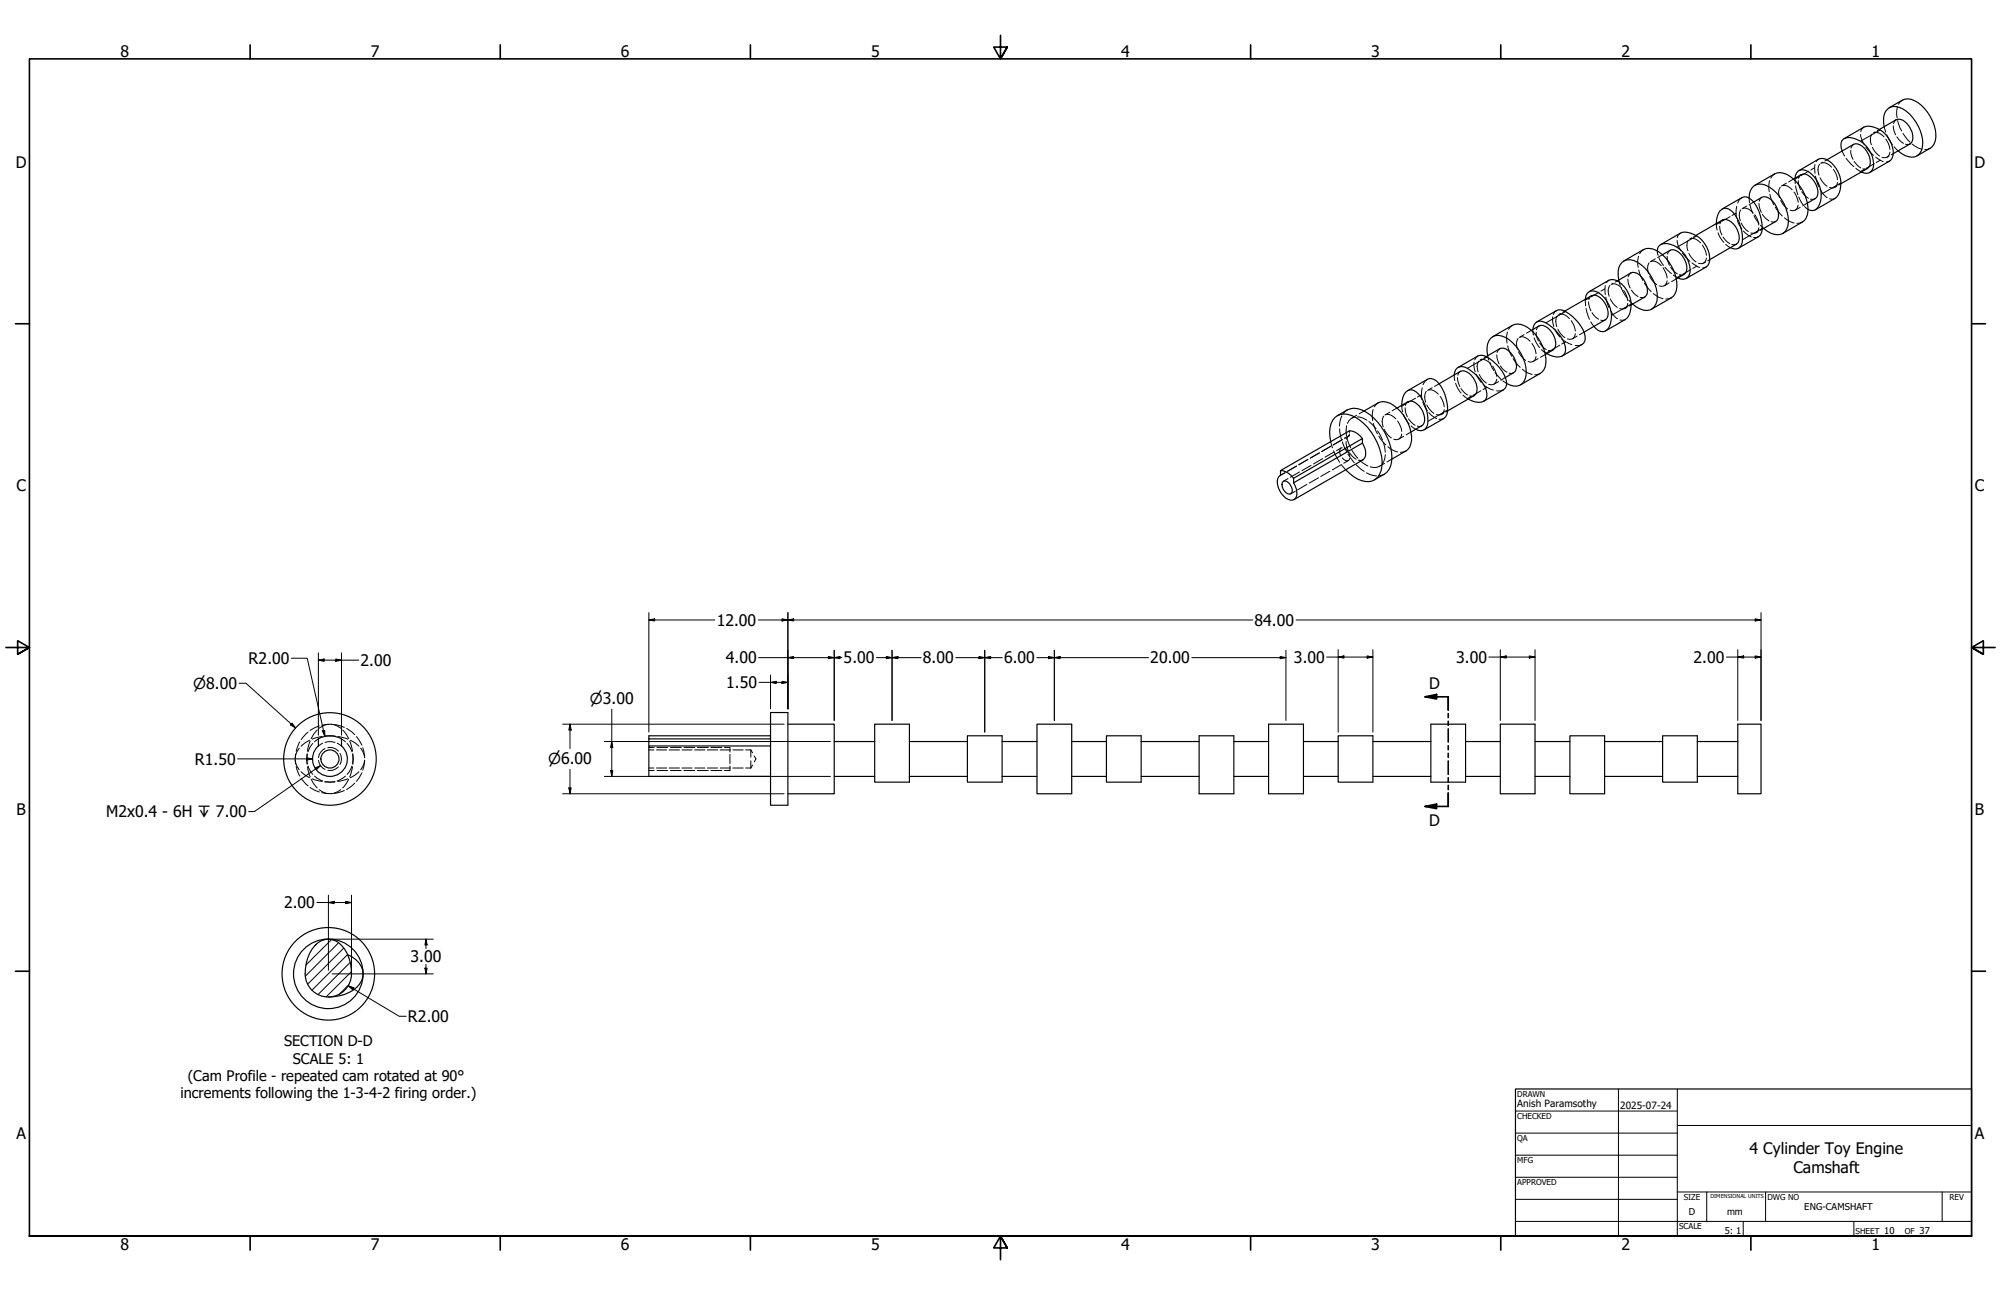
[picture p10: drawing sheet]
<svg xmlns="http://www.w3.org/2000/svg" width="864mm" height="559mm" viewBox="0 0 864 559" stroke-linecap="round" stroke-linejoin="round" font-family="sans-serif">
<defs><g id="words">
<g font-size="6.9">
<text x="52.1" y="24.4">8</text>
<text x="160" y="24.4">7</text>
<text x="268" y="24.4">6</text>
<text x="375.9" y="24.4">5</text>
<text x="483.9" y="24.4">4</text>
<text x="591.8" y="24.4">3</text>
<text x="699.8" y="24.4">2</text>
<text x="807.7" y="24.4">1</text>
<text x="6.9" y="72.3">D</text>
<text x="852.1" y="72.3">D</text>
<text x="7.1" y="212">C</text>
<text x="852.4" y="212">C</text>
<text x="309.3" y="270">12.00</text>
<text x="541.5" y="270">84.00</text>
<text x="107.3" y="286.5">R2.00</text>
<text x="155.6" y="287.3">2.00</text>
<text x="313.2" y="286.3">4.00</text>
<text x="364.1" y="286.3">5.00</text>
<text x="398.3" y="286.3">8.00</text>
<text x="433.3" y="286.3">6.00</text>
<text x="496.4" y="286.3">20.00</text>
<text x="558.4" y="286">3.00</text>
<text x="628.5" y="286">3.00</text>
<text x="730.9" y="286">2.00</text>
<text x="313.4" y="297">1.50</text>
<text x="616.8" y="297.2">D</text>
<text x="84.1" y="330">R1.50</text>
<text x="7.2" y="351.7">B</text>
<text x="45.8" y="352.7">M2x0.4 - 6H ↧ 7.00</text>
<text x="852.4" y="351.7">B</text>
<text x="616.8" y="356.5">D</text>
<text x="122.6" y="391.9">2.00</text>
<text x="177.2" y="415.2">3.00</text>
<text x="176.1" y="441.1">R2.00</text>
<text x="7.1" y="491.4">A</text>
<text x="852.3" y="491.4">A</text>
<text x="755.1" y="497.8">4 Cylinder Toy Engine</text>
<text x="774" y="506">Camshaft</text>
<text x="52.1" y="539.4">8</text>
<text x="160" y="539.4">7</text>
<text x="268" y="539.4">6</text>
<text x="375.9" y="539.4">5</text>
<text x="483.9" y="539.4">4</text>
<text x="591.8" y="539.4">3</text>
<text x="699.8" y="539.4">2</text>
<text x="807.7" y="539.4">1</text>
</g>
<g font-size="6.5">
<text x="83.4" y="297.2">⌀8.00</text>
<text x="254.5" y="304">⌀3.00</text>
<text x="236.5" y="329.9">⌀6.00</text>
</g>
<g font-size="6.3">
<text x="122.6" y="451.4">SECTION D-D</text>
<text x="126.4" y="458.9">SCALE 5: 1</text>
<text x="81" y="466.5">(Cam Profile - repeated cam rotated at 90°</text>
<text x="77.9" y="474">increments following the 1-3-4-2 firing order.)</text>
</g>
<g font-size="4.3">
<text x="654.8" y="477.8">Anish Paramsothy</text>
<text x="699.3" y="478.6">2025-07-24</text>
</g>
<g font-size="4.1">
<text x="728.9" y="524.1">D</text>
<text x="745.4" y="524.1">mm</text>
<text x="778.7" y="522.3">ENG-CAMSHAFT</text>
<text x="744.3" y="532.6">5: 1</text>
<text x="813.2" y="532.6">10</text>
<text x="828.5" y="532.6">37</text>
</g>
<g font-size="3.5">
<text x="654.8" y="473.2">DRAWN</text>
<text x="654.8" y="482.8">CHECKED</text>
<text x="654.8" y="492.3">QA</text>
<text x="654.8" y="501.8">MFG</text>
<text x="654.8" y="511.4">APPROVED</text>
<text x="726.7" y="517.7">SIZE</text>
<text x="762.8" y="517.7">DWG NO</text>
<text x="841.4" y="517.7">REV</text>
<text x="724.7" y="530.4">SCALE</text>
<text x="800.9" y="532.6">SHEET</text>
<text x="822.1" y="532.6">OF</text>
</g>
<text font-size="2.3" x="738.3" y="516.9">DIMENSIONAL UNITS</text>
</g></defs>
<!-- layer: Hatch (ANSI) -->
<path d="M136.6 407.4l-.8 .7M143.1 405.4l-11 11M146.1 406.8l-14.3 14.4M148.4 409.1l-15.6 15.6M150 411.9l-15.4 15.4M151.1 415.3l-13.8 13.8M151.6 419.3l-10.8 10.8M150.5 424.9l-4.1 4.1" fill="none" stroke="#000" stroke-width=".43"/>
<!-- layer: Hidden Narrow (ANSI) -->
<g fill="none" stroke="#000" stroke-width=".43">
<path d="M776.4 76.3l-1.7 1M780.6 73.9l-3.4 1.9M783.1 72.4l-1.6 .9M804.7 73l-1.7 1M808.9 70.6l-3.4 2M811.5 69.2l-1.7 .9M742.4 95.9l-1.7 1M746.7 93.5l-3.4 1.9M749.2 92l-1.7 1M725.5 118.7l-1.7 1.1M729.7 116.3l-3.4 2M732.3 114.9l-1.7 .9"/>
<path d="M685.9 128.6l-1.8 .9M690.1 126.1l-3.3 2M692.7 124.7l-1.8 .9M668.9 151.4l-1.7 1M673.2 149l-3.5 1.9M675.7 147.5l-1.7 1M606.7 174.3l-1.7 1M610.9 171.8l-3.4 2M613.5 170.4l-1.7 .9M634.9 171l-1.6 1M639.2 168.6l-3.4 2M641.7 167.1l-1.6 1"/>
<path d="M137.5 328.1a4.5 4.5 0 0 0 2.8 3.9M140.3 323a4.9 4.9 0 0 0-2.8 3.9M141.5 322.6a4.5 4.5 0 0 1 4.5 1.5M146 330.9a4.9 4.9 0 0 1-4.5 1.5M146.7 325.1a4.8 4.8 0 0 1 0 4.8M280 332.5h2.3M280 322.5h2.3M283.5 332.5h4.7M283.5 322.5h4.7M289.4 332.5h4.6M289.4 322.5h4.6M295.2 332.5h4.6"/>
<path d="M295.2 322.5h4.6M301 332.5h4.7M301 322.5h4.7M306.8 332.5h4.7M306.8 322.5h4.7M312.7 332.5h2.3M312.7 322.5h2.3"/>
</g>
<!-- layer: Hidden (ANSI) -->
<g fill="none" stroke="#000" stroke-width=".43">
<path d="M803 58l.4 1.9 1.2 2.6M804.4 54.9l-.7 .6-.6 1.3M807.9 57.9a4.2 4.2 0 0 0-.2 4.6M808.9 57.3a3.7 3.7 0 0 1 4.2 1.8M809.3 56.9l-.8 .5M811.1 55.9l-.9 .5M813.2 54.7l.6 2.3M814.3 58.2l2.4 4.2M817.1 54.3l.4 2.3 .6 1.6M818.3 51.7l-1.1 1.6M818.6 59.1l1 1.2 1.9 1.5M818.9 46.1l-.3 1.8 .2 3"/>
<path d="M819 52.1l1.7 4.4M821 43.2l-1.7 1.8M821.3 57.6l3.1 3.7M763.8 77.9a8.9 8.9 0 0 0-.2 4.8M765.9 75.1l-1.7 1.7M771 79.1l-2.1 1.2M774.1 77.3l-2.1 1.2M774.7 77.2l.1 2M774.7 76.9v.1M776.1 78l.4 2.3 .6 1.6M777.4 75.4l-1.2 1.6M783.3 71v3.8"/>
<path d="M783.5 76l1.5 4.6M784.8 68.7l-1 1M785.3 70.9a4.4 4.4 0 0 0-.2 4.7M785.5 76.7l1.1 1.8 1.9 1.9M786.3 70.3a4 4 0 0 1 4.2 1.8M786.7 70l-.9 .5M788.5 69l-.9 .5M791.3 73.1a8.5 8.5 0 0 1 1.8 4.4M793.1 78.7a2.37 2.37 0 0 1-3.5 2.2M794.4 79.3l-.8 .5M795 65.2l1.1 2.1M796.7 68.3l3.3 3.6"/>
<path d="M798.8 64.9v1.1l.9 2.8M800 62.3l-.7 .6-.4 1M800.2 69.7l2.9 2.8M801 72.6l2.1 1.5M803.2 74.2h.1M805.3 63.5l3.2 3.6M805.9 72.7l-1.9 .1M808.1 63.6l1.1 1.8 1.9 1.9M809.5 67.8l3.2 1.9M813.9 60l1 1.7 .8 2.8M815.3 67.3l-.8 .5M815.5 69.5l-1.4 .4"/>
<path d="M815.7 65.7a2.43 2.43 0 0 1-3.5 2.2M817.1 66.3l-.9 .5M817.5 63.3l1.6 1.8M824.4 62.1l-2 .1M825.2 62.2a8.8 8.8 0 0 0 4.3 2.2M833 64l-2.3 .6M740.7 96.8l.4 2.5M740.7 96.5v.1M742.2 97.6l.3 2.3 .6 1.5M743.4 94.9l-.6 .6-.5 1.1M749.6 89l-.4 3 .3 2.1M749.8 95.1l2 3.8"/>
<path d="M751.3 90.6a4.4 4.4 0 0 0-.2 4.6M751.5 96.3a8.4 8.4 0 0 0 3.1 3.6M751.8 85.3l-.8 .6-1.1 1.7M752.3 89.9a3.9 3.9 0 0 1 4.2 1.9M752.4 99.7l3.4 2.5M753.9 88.9l-2 1.1M754.9 85.5l.2 1.9M755.3 88.4l1.2 3.7M756.9 87.2l-2 1.1M757 93l2.1 3.4M757.3 92.6l1 1.8 .8 2.7M758.8 99.9l-.9 .6"/>
<path d="M759.1 98.3a2.37 2.37 0 0 1-3.5 2.2M759.1 87.8l.4 2.3 .7 1.5M759.8 97.2l1.4 1.4M760.3 85.2l-.6 .5-.4 1.1M760.5 98.9l-.8 .5M760.7 92.5l.9 1.3 1.9 1.5M763.8 83.9l1.8 4.5M766.2 89.4l3 3.8M766.4 95.6l-2 .1M768.3 80.8a4.3 4.3 0 0 0-.3 4.5M768.5 86.5a8.5 8.5 0 0 0 3 3.7M769.3 80.1a3.6 3.6 0 0 1 4.2 1.8"/>
<path d="M770.1 94l2.5 1.6 1.7 .6M774.3 82.9l1 1.7 .8 2.7M775 80.2l.9 3.8M776 88.5a2.38 2.38 0 0 1-3.4 2.2M776.3 85l1.9 3.3M776.9 89.5l-2.1 1.2M777.6 82.7l1 1.3 1.9 1.5M777.9 95.8l-2.4 .6M778.8 89.1l1.6 1.3M780 87.6l-2 1.2M783.3 85.7l-.8 .3-1.1-.1M785.5 81.7l1.6 2.3 1.4 1.3"/>
<path d="M792 85.6l-.9 .4-1.5-.2M792.7 80.3l-.9 .5M703.8 117.8l-1.1 1.6M707.2 110.6a8.8 8.8 0 0 0-.2 4.8M707.3 116.5l1.7 4.5M709.3 107.7l-1.7 1.8M711.8 113.4a4.5 4.5 0 0 0-.3 4.6M712 119.1a8.4 8.4 0 0 0 3 3.7M712.7 112.8a4 4 0 0 1 4.3 1.8M714.4 111.7l-2.1 1.2M715.3 108.3l.3 1.9M716 111.2l1.9 3.4"/>
<path d="M717.5 109.9l-2.1 1.2M717.7 115.5l1.6 3.1 .2 1.4M718.6 115.3l2.8 2.7M719.5 110.6l.4 2.4 .6 1.5M720.8 108l-.6 .6-.5 1.1M721 115.4l2.9 2.8M722.1 118.7l1.8 1.1M723.8 103.8a8 8 0 0 0 1.6 4.4M724 119.9l.2 .1M725.2 100.6l-.7 .6-.6 1.4M726.1 109.2l3.2 3.6M726.8 118.4l-2 .2"/>
<path d="M728.7 103.6a4.2 4.2 0 0 0-.2 4.6M728.9 109.3l1.1 1.8 2 1.9M729.7 103a4 4 0 0 1 4.2 1.8M730.1 102.6l-.9 .5M730.2 113.5l3.4 1.9M731.9 101.6l-.9 .5M734.7 105.7l1 1.7 .8 2.8M736.2 113l-.9 .5M736.3 115.3l-1.4 .3M736.5 111.4a2.43 2.43 0 0 1-3.5 2.2M737.9 112l-.9 .5M741.5 100.5l1 2.2 1.5 1.9"/>
<path d="M743.6 102.3l1.1 1.3 1.8 1.5M744.8 105.5l2 1.4M749.4 105.3l-1.9 .2M758.9 102.2l-2.1 .3M670.1 136.7v1.5l.5 2.7M671.7 134l-1.3 1.7M672.1 136.3a4.4 4.4 0 0 0-.2 4.6M673.2 135.6a3.9 3.9 0 0 1 4.2 1.9M673.5 135.3l-.8 .5M675.3 134.2l-.9 .5M678.1 138.4l1 1.7 .8 2.7M684.1 129.4l.2 2.6"/>
<path d="M684.2 129.2v.1M684.5 133.2l1.5 4.6M685.6 130.2l.4 2.4 .6 1.5M686.6 138.9l1.3 1.9M686.8 127.6l-1.1 1.6M687.1 134.9l1 1.4 1.8 1.4M692.8 123.3v3.8M692.8 138l-.8 .3-1.1-.2M693 128.2l1.4 4.6M694.3 121l-.9 1M694.8 123.2a4.1 4.1 0 0 0-.3 4.6M695 133.9a8.9 8.9 0 0 0 3.1 3.6"/>
<path d="M695 129a8.5 8.5 0 0 0 3 3.7M695.8 122.6a3.9 3.9 0 0 1 4.2 1.8M696.2 122.2l-.9 .5M698 121.2l-.9 .5M698.6 120.8l.7 2.4M699.7 124.3l2.5 4.2M700.7 125.3a8.6 8.6 0 0 1 1.8 4.4M701.5 137.9l-1 .3-1.4-.2M702.2 132.6l-.9 .5M702.5 130.9a2.38 2.38 0 0 1-3.4 2.3M702.6 120.5l.3 2.3 .7 1.5M702.9 129.5l1.7 1.7"/>
<path d="M704 131.6l-.9 .5M704.1 125.2l.9 1.3 1.9 1.5M709.6 122.1l3.1 3.8M709.8 128.2l-2 .1M713.5 126.7l2.5 1.6 1.7 .6M719.5 121.2a2.42 2.42 0 0 1-3.4 2.2M720.3 122.1l-2 1.2M721.3 128.5l-2.4 .5M723.5 120.3l-2.1 1.2M636.2 156.3l-.1 1.5 .6 2.7M637.7 153.7l-1.2 1.6M638.2 155.9a4.3 4.3 0 0 0-.3 4.6"/>
<path d="M639.2 155.3a3.7 3.7 0 0 1 4.2 1.7M639.6 154.9l-.9 .5M641.4 153.9l-.9 .5M642 153.5l.6 1.9M642.9 156.3l1.8 3.6M644.1 158l1.1 1.7 .8 2.7M646 153.1l.4 2.3 .6 1.6M647.3 150.5l-1.2 1.6M647.5 157.9l1 1.2 1.9 1.5M650.6 143.3a8.8 8.8 0 0 0-.2 4.7M650.7 149.2l1.8 4.5M652.7 140.4l-1.6 1.7"/>
<path d="M653 154.7l3.1 3.8M655.2 146.1a4.4 4.4 0 0 0-.3 4.6M655.4 151.8l1.1 1.8 1.9 1.9M656.1 145.4a4 4 0 0 1 4.3 1.9M657 159.3a8.8 8.8 0 0 0 4.2 2.2M657.8 144.4l-2.1 1.2M660.9 142.6l-2.1 1.2M661.2 148.2a8.5 8.5 0 0 1 1.7 4.5M661.5 142.2l.3 2.4M662.1 145.8l1 2.2 1.4 2M662.9 153.9a2.37 2.37 0 0 1-3.4 2.1M663 143.3l.3 2.4 .7 1.4"/>
<path d="M663.8 154.7l-2.1 1.3M664.2 140.7l-.6 .5-.5 1.1M664.5 148l1 1.4 1.8 1.4M665.3 150.9l2 1.6M666.9 153l-2.1 1.2M667.4 152.5l.2 .1M670.2 151.1l-1.9 .1M671 141.9l2.3 3.6M672.3 142a8.4 8.4 0 0 0 3.1 3.7M674 146.2l1.7 1.3 2.7 1.2M679.9 144a2.37 2.37 0 0 1-3.4 2.2M680.7 145l-2 1.2"/>
<path d="M682.8 148.7l-.9 .3h-2.1M683.6 143.3l-1.9 1.2M579.1 179.5l-.9 2.8-.1 1.6M581.4 176.9l-1.6 1.6M584.8 180a4.1 4.1 0 0 0-3.3 2.7M585.5 179.2l-2.1 1.2M585.9 179.9l2.4 .5 1.6 .9M588.7 177.4l-2.1 1.2M592.6 176.7a8.8 8.8 0 0 0-.1 4.8M594.7 173.9l-1.6 1.7M597.2 179.6a4.2 4.2 0 0 0-.2 4.5M598.2 178.9a4 4 0 0 1 4.2 1.8"/>
<path d="M599.8 177.9l-2.1 1.2M602.9 176.1l-2.1 1.1M605 175.1l.3 2.6M605 174.9v.1M605.7 178.8l1 2.2 1.5 1.9M606.4 176l.3 2.3 .7 1.5M607.6 173.4l-1 1.5M613.8 167.4l-.3 3 .2 2.1M614 173.5l2 3.7M615.6 168.9a4.4 4.4 0 0 0-.3 4.6M615.8 174.7l1 1.8 2 1.9M616 163.7l-.7 .6-1.1 1.7"/>
<path d="M616.6 168.3a3.9 3.9 0 0 1 4.2 1.8M616.6 178.1l.9 .9 2.5 1.6M618.1 167.3l-2 1.2M621.1 165.6l-2 1.2M621.5 171.1a8.5 8.5 0 0 1 1.8 4.4M623 178.3l-.9 .5M623.3 176.7a2.37 2.37 0 0 1-3.4 2.2M624.8 177.3l-.9 .5M627.6 161.8l.3 2.4M628.2 165.4l1 2.2 1.4 2M629 162.9l.4 2.3 .6 1.6M630.2 160.3l-.6 .5-.4 1.1"/>
<path d="M630.6 167.6l.9 1.3 1.8 1.5M631.4 170.5l1.9 1.6M633.5 172.1l.1 .1M636.3 170.7l-2 .1M637.1 161.5l2.2 3.5M638.4 161.6a8.1 8.1 0 0 0 3.1 3.7M640.1 165.8a9.7 9.7 0 0 0 4.4 2.5M645.2 160.7l2.6 3M646 163.6a2.44 2.44 0 0 1-3.5 2.3M646.7 164.7l-1.9 1.1M648.6 164.3l1.6 1.2M648.8 168.3l-2.9 .4"/>
<path d="M649.7 162.9l-2 1.2M653.2 160.8l-.8 .4-1.1-.2M664.7 161.2l-2.3 .5M564.5 198.2l-4 2.3M569.5 195.4l-4 2.3 3.9-2.2M570.9 197.9l-4 2.3M574.3 190.6l.8 2.6M574.4 192.5l-4 2.4M575.6 194.6l2.6 4.9M575.8 195l-4 2.3M578.2 185l.7 4.6M578.8 193.3l-2 1.1"/>
<path d="M579.2 193.2a2.33 2.33 0 0 0-.5 3.5M579.3 197.6a1.85 1.85 0 0 0 3.2 .5v-.3M579.3 190.7l1.9 4.2M579.4 189.7l-4.1 2.3M580.3 193.4a4.5 4.5 0 0 1 2.2 3.4M581 190.5l.3 2.3 .6 1.6M581.2 183.7l-.2 2.2 .2 2.2M581.4 189.2l1.5 4M581.7 195.9l2.8 3.7M581.9 198.8l-2 1.1M582.4 188l-.7 .5-.5 1M582.4 188l-2.2 1.2"/>
<path d="M582.4 185.9v.7M582.4 187.3v.7M582.4 195.3l1.9 2.2 1 .7M583.4 194.2l2.6 3.5M586.8 198.6l3.6 2.4M588.2 198.4l-2 .2M590.8 181.9l3.1 3.1M592.7 182.7l1.8 4.5M594.6 185.9l2 3.9M595.1 188.2l3 3.8M597 190.8l.9 4.3M597.4 185.3l1.1 1.8 2 1.9"/>
<path d="M597.5 200l-2.1 1.2M597.9 196.2a6.2 6.2 0 0 1-1.4 4.1M599 192.8l2.5 1.6 1.7 .6M600.7 198.1l-2.1 1.2M603.2 181.7l1.5 3 .3 1.4M605 187.3a2.34 2.34 0 0 1-3.5 2.2M605.8 188.3l-2 1.1M606.7 194.6l-2.3 .6M607.9 180.7l2.8 2.8M608.9 186.4l-2 1.2M609 183.8l2 1.4M613.7 183.7l-.9 .3-1.1-.2"/>
<path d="M623.1 180.6l-2.1 .3M554.6 204l-2 1.1M555.9 206.5l-2 1.1M559.1 212l-2.1 1.1M559.6 201.1l-4 2.3M560.9 203.6l-4 2.3M564 209l-4 2.4M565.8 200.8l-3.9 2.3M569 206.2l-4 2.3M574 203.3l-4 2.3M578.9 200.5l-3.9 2.3M579 200.6l1.8 2.1"/>
<path d="M585.2 200.5l3.6 2.9M589.7 204l1.5 .7 2.9 .7M595.6 201a4.3 4.3 0 0 1-4.2 .4M597.4 204.7l-2.2 .6M133 315.9l-3 3.3M133.6 319.4l-3.7 2.6M133.9 319.8l-1.2 4.3M136.9 315l-1.6 1.9-1 1.8M137.4 318.8l-1.6 1.3M137.8 313.2l-4 2M139 317.8l-4.3 1.2M140.1 317.6h4.6"/>
<path d="M141.9 312.5a7.5 7.5 0 0 0-4.2 1.8M143 312.5a7.6 7.6 0 0 1 4.1 1.8M143.3 312.5l-4.4 .5M144.3 312.7l4.3 1.2M145.8 317.8l4.3 1.2M147.4 318.8l1.7 1.3M147.9 315l1.6 1.9 1 1.8M149.6 314.3l3.5 2.7M150.9 319.8l1.2 4.3M151.2 319.4l1.8 1 1.9 1.6M153.9 317.8l2.3 3.8M127.4 328a7.5 7.5 0 0 0 1.8 4.2"/>
<path d="M127.6 325.3v4.4M127.8 330.8l1.6 4.1M129.2 322.8a7.5 7.5 0 0 0-1.8 4.2M129.4 320.1l-1.6 4.1M129.9 333l3.7 2.6M130 335.9l3 3.2M132.5 325.2l.2 4.4M132.7 325.4l-.2 4.4M132.7 330.9l1.2 4.3M133 330.6l1.1 2.5 .9 1M133.8 339.8l4 2M134.3 336.3l2.6 3.7"/>
<path d="M134.7 336l4.3 1.2M135 320.8l-1.3 1.7-.8 1.9M135.8 334.9l1 .9 2.5 1.2M139.3 320.7l-1.9 1.2M140.1 337.4h4.6M140.3 320.4l1.3-.4 3 .4M140.3 337.2l2.1 .3 2.1-.3M145.5 320.7l1.9 1.2M149.1 334.9l-3.6 2.1M149.8 320.8l1.3 1.7 .8 1.9M150.1 336l-4.3 1.2M150.5 336.3l-2.6 3.7"/>
<path d="M151.9 330.6l-1.2 2.5-.9 1M152.1 330.9l-1.2 4.3M152.1 325.4l.2 4.4M152.3 325.2l-.1 4.4M153.1 337.9l-3.5 2.8M154.9 333l-1.9 1.6-1.8 1M155.6 332.2a7.5 7.5 0 0 0 1.8-4.2l-.9 4.4M156.2 333.4l-2.3 3.8M156.5 322.6l.9 4.4a7.5 7.5 0 0 0-1.8-4.2M280 331.4h2.2M280 323.6h2.2M283.3 331.4h4.4"/>
<path d="M283.3 323.6h4.4M288.8 331.4h4.4M288.8 323.6h4.4M294.3 331.4h4.4M294.3 323.6h4.4M299.8 331.4h4.4M299.8 323.6h4.4M305.3 331.4h4.4M305.3 323.6h4.4M310.8 331.4h4.4M310.8 323.6h4.4M315 322.5v2"/>
<path d="M315 325.5v4M315 330.5v2M316.3 331.4h4.4M316.3 323.6h4.4M321.8 331.4h2.2M321.8 323.6h2.2M324 323.6v3.1M324 328.3v3.1M324 323.6l.8 1.3M324.8 330.1l-.8 1.3M325.5 326.2l.8 1.3-.8 1.3M137.7 340.7a7.5 7.5 0 0 0 4.2 1.8"/>
<path d="M138.9 342l4.4 .5M147.1 340.7a7.6 7.6 0 0 1-4.1 1.8M148.6 341.1l-4.3 1.2"/>
</g>
<!-- layer: Visible (ANSI) -->
<g fill="none" stroke="#000" stroke-width=".51">
<path d="M795.9 59.8l8.5-4.9a9.6 9.6 0 0 1 10.4 4.4 9.4 9.4 0 0 1 1.4 9.6l-9.2 5.5M811.1 55.9l7.2-4.2a4.8 4.8 0 0 1 5.7 2.8 6.9 6.9 0 0 1 1 7l-7.9 4.8M813.2 54.7a7.1 7.1 0 0 1 2.4-8.3 8.2 8.2 0 0 1 8.6 2.8 17.7 17.7 0 0 1 5.4 14.5 4.8 4.8 0 0 1-7.4 3.4l-3.1-2M815.3 46.5l5.7-3.3a7.2 7.2 0 0 1 8.2 2.2 17.9 17.9 0 0 1 6 15.5l-1.3 2.3-6.6 4M757.4 79.9l8.5-4.8a7.4 7.4 0 0 1 8.2 2.2 17.4 17.4 0 0 1 5.9 15.4l-1.2 2.4-.9 .7-8.5 5M774.1 77.3l3.3-1.9a4.8 4.8 0 0 1 5.6 2.8 6.5 6.5 0 0 1 1 7l-4 2.4M774.7 76.9a3.4 3.4 0 0 1 1.9-3.4 3.4 3.4 0 0 1 3.9 .6 11.3 11.3 0 0 1 3.5 16.1 3 3 0 0 1-3.6 .2M776.4 73.7l8.4-5a5.8 5.8 0 0 1 6.7 2.8 10.9 10.9 0 0 1 1.2 13.5l-9.2 5.6M788.5 69l11.5-6.7a5 5 0 0 1 5.6 2.9 6.5 6.5 0 0 1 1 6.9l-12.2 7.2M795 65.2a3.7 3.7 0 0 1 2.5-5.8 11.4 11.4 0 0 1 10.7 13.7 3.2 3.2 0 0 1-4.9 1.1M740.7 96.5a6.2 6.2 0 0 1 3.3-6.6 6.4 6.4 0 0 1 5.9 4.5l.7 1.7a14.7 14.7 0 0 1 .9 9.8 3.2 3.2 0 0 1-4.7 1M743.3 90.2l8.5-4.9a3.7 3.7 0 0 1 4.8 1.6 17.4 17.4 0 0 1 3.5 13.9l-1.2 1.4-8.5 4.9"/>
<path d="M754.9 85.5a5.2 5.2 0 0 1 2.6-5.6 5.2 5.2 0 0 1 6.1 .8 17.8 17.8 0 0 1 8.1 16.7 4.8 4.8 0 0 1-7.5 3.2l-3-2M756.9 87.2l3.4-2a5 5 0 0 1 5.7 2.8 6.9 6.9 0 0 1 1 7l-6.5 3.9M700.8 112.6l8.5-4.9a7.4 7.4 0 0 1 8.2 2.2 17.6 17.6 0 0 1 6 15.5l-1.3 2.4-.9 .7-8.5 4.9M715.3 108.3a3.3 3.3 0 0 1 4.2-3.2 11.5 11.5 0 0 1 9.5 13.7 3.2 3.2 0 0 1-4.8 1.2M716.7 105.5l8.5-4.9a8.2 8.2 0 0 1 8.3 2 11.4 11.4 0 0 1 4.1 11.1l-1.3 1.6-8.5 4.8M717.5 109.9l3.3-1.9a5 5 0 0 1 5.6 2.9 6.5 6.5 0 0 1 1 7l-3.9 2.4M731.9 101.6l11.5-6.7a5.1 5.1 0 0 1 5.6 2.9 6.9 6.9 0 0 1 1.1 7l-12.2 7.2M663.2 138.9l8.5-4.9a4.7 4.7 0 0 1 5.5 1.4 15.2 15.2 0 0 1 6.9 10.8l-.1 1.1-1.2 1.4-8.6 4.9M675.3 134.2l11.5-6.6a4.9 4.9 0 0 1 5.7 2.9 6.8 6.8 0 0 1 1 6.9l-9.9 5.9M684.2 129.2a3.4 3.4 0 0 1 1.9-3.5 3.4 3.4 0 0 1 3.9 .7 11.8 11.8 0 0 1 4.2 15.2 3.2 3.2 0 0 1-5.4 .3l-.9-1.1M685.9 125.9l8.4-4.9a5.9 5.9 0 0 1 6.7 2.8 11.1 11.1 0 0 1 1.2 13.5l-9.2 5.4M698 121.2l5.8-3.4a5 5 0 0 1 5.6 2.8 6.9 6.9 0 0 1 1 7l-6.4 4"/>
<path d="M698.6 120.8a8.6 8.6 0 0 1 1.4-7.6 6.1 6.1 0 0 1 8.1 .9 18.4 18.4 0 0 1 7 15.8 4.8 4.8 0 0 1-7.5 3.3l-3-2M629.3 158.6l8.4-4.9a3.9 3.9 0 0 1 4 .4 16.4 16.4 0 0 1 8.5 11.7l-.7 1.8-.7 .7-8.5 4.9M641.4 153.9l5.9-3.4a4.8 4.8 0 0 1 5.5 2.9 6.5 6.5 0 0 1 1.1 6.9l-4.2 2.6M642 153.5a7.2 7.2 0 0 1 2.3-8.3 7.8 7.8 0 0 1 8.4 2.6 17.1 17.1 0 0 1 5.5 15.6 4.5 4.5 0 0 1-6.4 2.8l-1.6-.7M644.2 145.3l8.5-4.9a7.2 7.2 0 0 1 8.2 2.2 17.9 17.9 0 0 1 6 15.5l-.5 1.3-1.7 1.8-8.5 4.9M660.9 142.6l3.3-1.9a5 5 0 0 1 5.6 2.8 6.5 6.5 0 0 1 1 7l-3.9 2.5M661.5 142.2a3.4 3.4 0 0 1 1.9-3.3 3.4 3.4 0 0 1 3.8 .4 17.6 17.6 0 0 1 8.4 10.7 3.4 3.4 0 0 1-1.2 3.6 3.4 3.4 0 0 1-3.8 .2l-3-1.2M577.2 179.4a9.9 9.9 0 0 1 10.4-2.6 24 24 0 0 1 13 22.5 6.9 6.9 0 0 1-3.2 5.4l-4.2 2.4M588.7 177.4l6-3.5a7.4 7.4 0 0 1 8.2 2.2 17.4 17.4 0 0 1 6 15.4l-1.2 2.4-7 4.2M602.9 176.1l4.7-2.7a4.9 4.9 0 0 1 5.7 2.8 6.7 6.7 0 0 1 .9 7l-5.3 3.2M605 174.9a6.2 6.2 0 0 1 3.3-6.6 6.4 6.4 0 0 1 5.8 4.5l.8 1.6a14.7 14.7 0 0 1 .9 9.8 3.2 3.2 0 0 1-4.8 1M607.5 168.6l8.5-4.9a4.6 4.6 0 0 1 5.8 2.9 17.2 17.2 0 0 1 2.5 12.5l-1.2 1.5-8.5 4.9"/>
<path d="M621.1 165.6l9.1-5.3a5 5 0 0 1 5.7 2.8 6.9 6.9 0 0 1 1 7l-12.1 7.2M627.6 161.8a3.4 3.4 0 0 1 1.9-3.4 3.4 3.4 0 0 1 3.8 .5 17.2 17.2 0 0 1 8.4 10.7 3.2 3.2 0 0 1-3.7 4l-1.4-.2-3-1.2M574.3 190.6a11.2 11.2 0 0 1 1.8-10.5 7.4 7.4 0 0 1 9.1 0 24.7 24.7 0 0 1 11.2 21.2 6.3 6.3 0 0 1-8.8 6.1 17.2 17.2 0 0 1-6.8-4.7M588 191.2a6.2 6.2 0 0 1 .8 6.7l-30.3 17.7M588 189.2a7.5 7.5 0 0 0-5.6-3.3l-29.8 17.2v2M588 191.2v-2l-29.7 17.2v1.9M588 191.2l-29.7 17.1M552.6 205.1a4.8 4.8 0 0 0-.4 6.5 6.1 6.1 0 0 0 5.8 4.2 2.79 2.79 0 0 0 1.7-3.4l-.2-1.3-1.2-2.8M552.6 203.1a6.9 6.9 0 0 1 5.7 3.3M552.6 205.1l-.1 .1M553.8 207.8a3.2 3.2 0 0 1 3.8 2.9 1.71 1.71 0 0 1-1 2.5 3.9 3.9 0 0 1-2.8-5.4zM137.4 318.8a10 10 0 0 1 10 0v3.1a7.5 7.5 0 0 1 .4 10.8 7.5 7.5 0 0 1-10.8 0 7.5 7.5 0 0 1 .4-10.8"/>
<path d="M137.4 318.8v3.1M280 318.8v3.1M332.5 317.5h-52.5v1.3h52.5M332.5 307.5h7.5v40h-7.5zM340 312.5h20v30h-20M360 320h17.5M377.5 312.5h15v25h-15zM392.5 320h25M417.5 317.5h15v20h-15zM432.5 320h15M447.5 312.5h15v30h-15zM462.5 320h15"/>
<path d="M477.5 317.5h15v20h-15zM492.5 320h25M517.5 317.5h15v25h-15zM532.5 320h15M547.5 312.5h15v30h-15zM562.5 320h15M577.5 317.5h15v20h-15zM592.5 320h25M617.5 312.5h15v25h-15zM632.5 320h15M647.5 312.5h15v30h-15zM662.5 320h15"/>
<path d="M677.5 317.5h15v25h-15zM692.5 320h25M717.5 317.5h15v20h-15zM732.5 320h17.5M750 312.5h10v30h-10zM332.5 321.9h-52.5v13.1h52.5M360 335h17.5M392.5 335h25M432.5 335h15M462.5 335h15M492.5 335h25M532.5 335h15"/>
<path d="M562.5 335h15M592.5 335h25M632.5 335h15M662.5 335h15M692.5 335h25M732.5 335h17.5M135.8 408.1a7.7 7.7 0 0 1 13 1.5 15 15 0 0 1 1.1 16.3 10.1 10.1 0 0 1-12.3 3.4 10.1 10.1 0 0 1-5.8-11.4 17.4 17.4 0 0 1 4-9.8zM150.1 411.9a9.4 9.4 0 0 1 6.5 9.7 13.2 13.2 0 0 1-12.5 8.5l-2.4 .1"/>
<circle cx="142.4" cy="327.5" r="3.9"/>
<circle cx="142.4" cy="327.5" r="20"/>
<circle cx="141.7" cy="420.2" r="20"/>
<circle cx="141.7" cy="420.2" r="15"/>
</g>
<!-- layer: Visible Narrow (ANSI) -->
<path d="M811.5 56.1l-8.5 4.9M794.5 78.9l-8.5 4.9M760.5 98.6l-8.5 4.8M732.3 101.8l-8.5 4.9M675.7 134.4l-8.5 4.9M704 131.2l-8.5 4.9M641.7 154.1l-8.4 4.8M624.8 176.9l-8.5 4.9" fill="none" stroke="#000" stroke-width=".43"/>
<!-- layer: Section Line (ANSI) -->
<path d="M615 300.7l5-1v1.9zM615 300.7h10v5.7M625 307.9v1.8M625 311.2v1.8M625 314.5v5.7M625 321.8v1.7M625 325.1v1.7M625 328.4v5.7M625 335.6v1.8M625 338.9v1.8M615 348l5-1v1.9zM625 342.2v5.8h-10" fill="none" stroke="#000" stroke-width=".7"/>
<path d="M615 300.7l5-1v1.9zM615 348l5-1v1.9z" fill="#000"/>
<!-- layer: Border (ANSI) -->
<g fill="none" stroke="#000" stroke-width=".7">
<path d="M107.9 19.4v6M215.9 19.4v6M323.8 19.4v6M431.8 15.2v10.2l-2.9-5.1h5.8l-2.9 5.1 2.9-5.1M539.8 19.4v6M647.7 19.4v6M755.6 19.4v6M6.7 139.7h6M850.9 139.7h6M2.5 279.4h10.2l-5.1-2.9v5.8l5.1-2.9-5.1 2.9M861.1 279.4h-10.2l5.1-2.9v5.8l-5.1-2.9 5.1 2.9M6.7 419.1h6"/>
<path d="M850.9 419.1h6M12.7 533.4v-508h838.2v508h-838.2h838.2M107.9 533.4v6M215.9 533.4v6M323.8 533.4v6M434.7 538.5l-2.9-5.1 2.9 5.1h-5.8l2.9-5.1v10.2M539.8 533.4v6M647.7 533.4v6M755.6 533.4v6"/>
</g>
<!-- layer: Title (ANSI) -->
<g fill="none" stroke="#000" stroke-width=".43">
<path d="M654 479.4h69.9M698.5 469.9v63.5M723.9 469.9v63.5M654 488.9h69.9M654 498.5h69.9M723.9 485.6h127M654 508h69.9M654 517.5h69.9M723.9 514.3h127M736.6 514.3v12.7M762 514.3v12.7M838.2 514.3v12.7"/>
<path d="M654 527h196.9M752.3 527v6.4M800.1 527v6.4"/>
</g>
<path d="M654 469.9h196.9v63.5h-196.9z" fill="none" stroke="#000" stroke-width=".51"/>
<!-- layer: Dimension (ANSI) -->
<g fill="none" stroke="#000" stroke-width=".43">
<path d="M280 267.5l2.5-.5v1zM280 267.5h28.5M280 264.4v51.5M327.2 267.5h213.5M337.5 267l2.5 .5-2.5 .5zM340 267.5l2.5-.5v1zM340 264.4v41.5M559.4 267.5h200.6M757.5 267l2.5 .5-2.5 .5zM760 264.4v46.5M103.2 294.8h3l21.4 19.3M125.7 284h6.9l7.6 33.8"/>
<path d="M137.4 284.9l2.5-.5v1zM137.4 284.9h17.4M137.4 281.7v35.5M144.9 284.4l2.5 .5-2.5 .5zM147.4 281.7v35.5M327.4 283.8h35.9M327.6 294.4h12.4M332.5 294.4l2.5-.4v1zM332.5 291.3v14.6M337.5 294l2.5 .4-2.5 .6zM340 283.8l2.5-.5v.9zM357.5 283.3l2.5 .5-2.5 .4z"/>
<path d="M360 283.8l2.5-.5v.9zM360 280.6v30.3M378.3 283.8h19.3M382.5 283.3l2.5 .5-2.5 .4zM385 283.8l2.5-.5v.9zM385 280.6v30.3M412.5 283.8h20.1M422.5 283.3l2.5 .5-2.5 .4zM425 283.8l2.5-.5v.9zM425 280.6v35.3M447.5 283.8h48.2M452.5 283.3l2.5 .5-2.5 .4z"/>
<path d="M455 283.8l2.5-.5v.9zM455 280.6v30.3M514.3 283.8h40.7M552.5 283.3l2.5 .5-2.5 .4zM555 280.6v30.3M572.6 283.5h19.9M577.5 283.5l2.5-.5v1zM577.5 280.4v35.5M590 283l2.5 .5-2.5 .5zM592.5 280.4v35.5M642.6 283.5h19.9M647.5 283.5l2.5-.5v1z"/>
<path d="M647.5 280.4v30.5M660 283l2.5 .5-2.5 .5zM662.5 280.4v30.5M745.1 283.5h14.9M750 283.5l2.5-.5v1zM750 280.4v30.5M757.5 283l2.5 .5-2.5 .5zM126 312l1.6 2.1-2.3-1.3zM139.1 315.4l1-.2 .1 2.6zM242.8 312.5h95.6M246 312.5l.5 2.5h-1zM246 312.5v10.5"/>
<path d="M260.9 320h97.5M264 320l.5 2.5h-1zM264 306v29M102.6 327.5h32.3M132.4 327l2.5 .5-2.5 .5zM245.5 340h1l-.5 2.5zM246 332v10.5M260.9 335h97.5M263.5 332.5h1l-.5 2.5zM242.8 342.5h95.6M136.8 389.4h14.9M141.7 389.4l2.5-.5v1.1z"/>
<path d="M141.7 386.3v32.4M149.2 388.9l2.5 .5-2.5 .6zM151.7 386.3v32.4M143.3 405.3h43.7M183.4 417.8h.9l-.5 2.4zM183.8 405.3l.5 2.4h-.9zM183.8 405.3v4M183.8 416.1v4.1M143.3 420.2h43.7M150.3 425.4l2.4 .8-.5 .9zM150.3 425.4l22 13.1h3"/>
</g>
<g fill="#000">
<path d="M280 267.5l2.5-.5v1zM337.5 267l2.5 .5-2.5 .5zM340 267.5l2.5-.5v1zM757.5 267l2.5 .5-2.5 .5zM137.4 284.9l2.5-.5v1zM144.9 284.4l2.5 .5-2.5 .5zM332.5 294.4l2.5-.4v1zM337.5 294l2.5 .4-2.5 .6zM340 283.8l2.5-.5v.9zM357.5 283.3l2.5 .5-2.5 .4zM360 283.8l2.5-.5v.9zM382.5 283.3l2.5 .5-2.5 .4z"/>
<path d="M385 283.8l2.5-.5v.9zM422.5 283.3l2.5 .5-2.5 .4zM425 283.8l2.5-.5v.9zM452.5 283.3l2.5 .5-2.5 .4zM455 283.8l2.5-.5v.9zM552.5 283.3l2.5 .5-2.5 .4zM577.5 283.5l2.5-.5v1zM590 283l2.5 .5-2.5 .5zM647.5 283.5l2.5-.5v1zM660 283l2.5 .5-2.5 .5zM750 283.5l2.5-.5v1zM757.5 283l2.5 .5-2.5 .5z"/>
<path d="M126 312l1.6 2.1-2.3-1.3zM139.1 315.4l1-.2 .1 2.6zM246 312.5l.5 2.5h-1zM132.4 327l2.5 .5-2.5 .5zM245.5 340h1l-.5 2.5zM263.5 332.5h1l-.5 2.5zM264 320l.5 2.5h-1zM141.7 389.4l2.5-.5v1.1zM149.2 388.9l2.5 .5-2.5 .6zM183.4 417.8h.9l-.5 2.4zM183.8 405.3l.5 2.4h-.9zM150.3 425.4l2.4 .8-.5 .9z"/>
</g>
<!-- layer: Symbol (ANSI) -->
<path d="M136 331.4l2.3-1-1.8 1.8zM138.3 330.4l-28.5 19.8h-2.5" fill="none" stroke="#000" stroke-width=".43"/>
<path d="M136 331.4l2.3-1-1.8 1.8z" fill="#000"/>
<use href="#words"/>
</svg>
